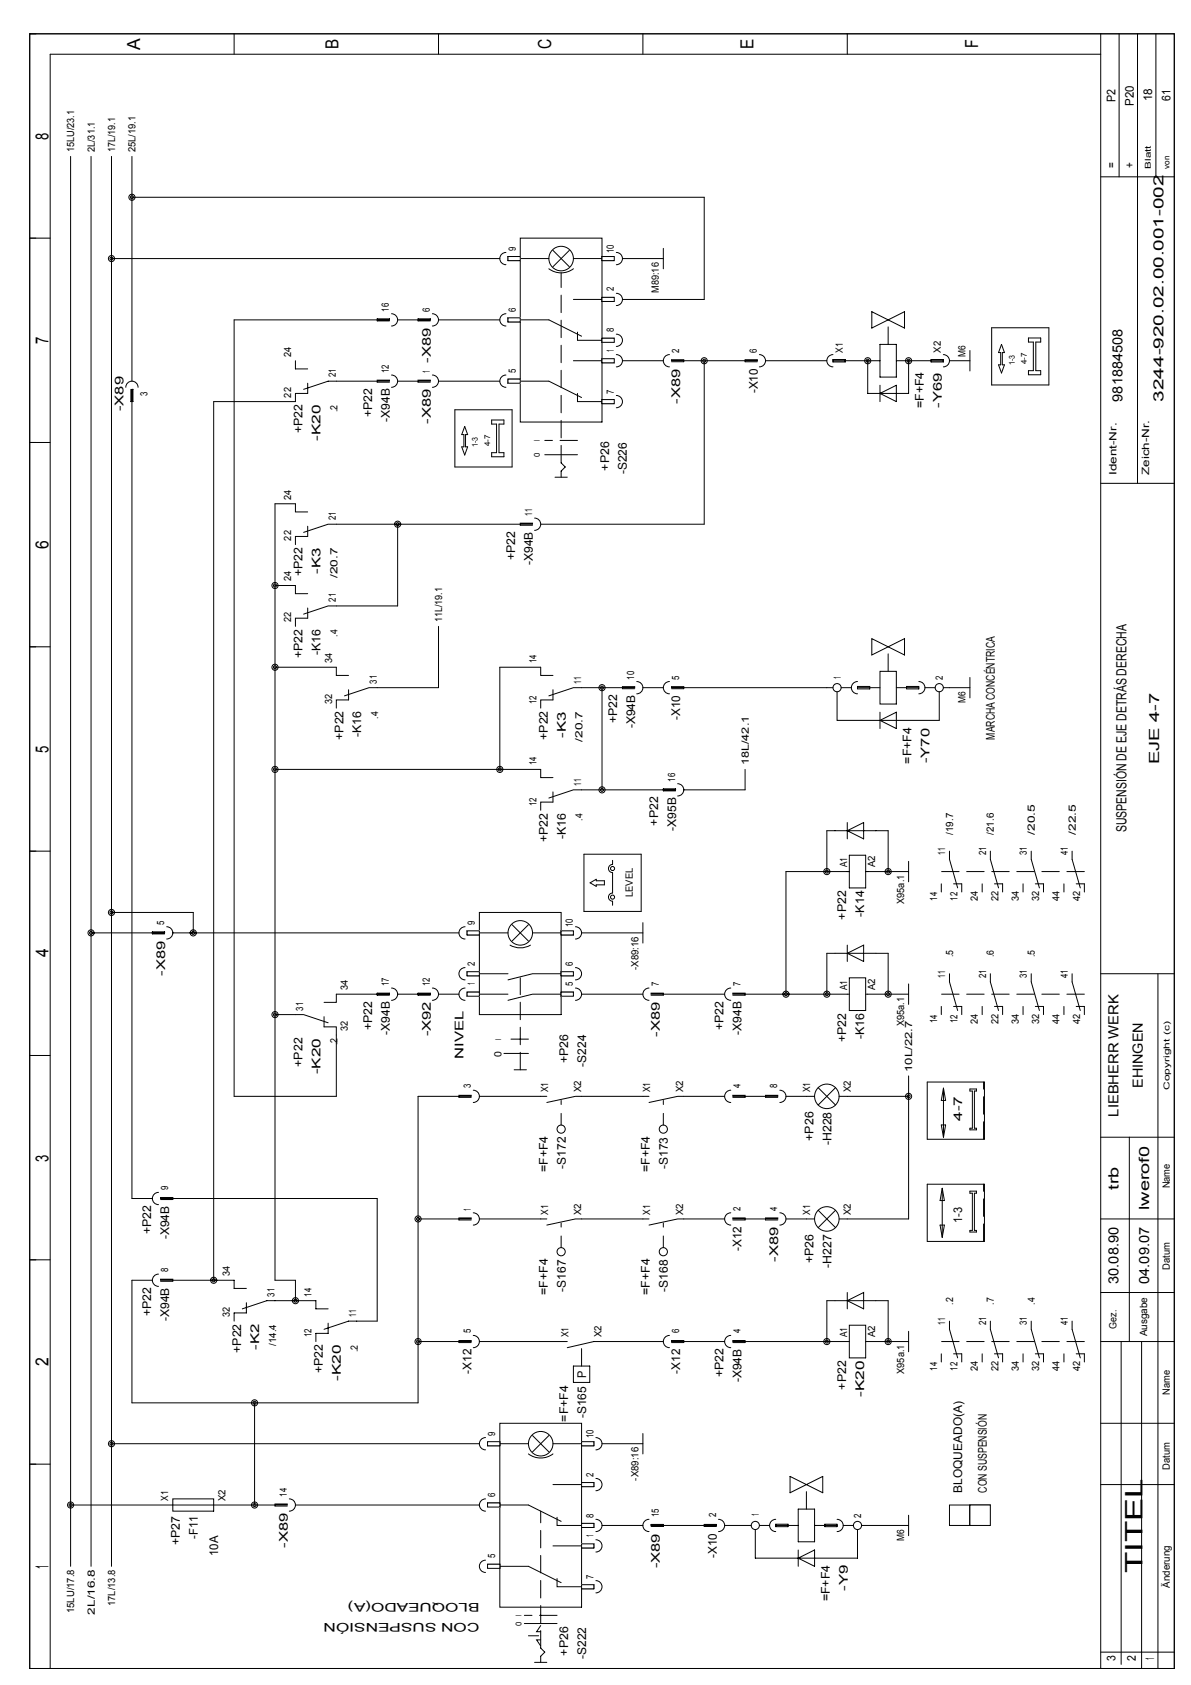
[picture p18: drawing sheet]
<svg xmlns="http://www.w3.org/2000/svg" width="210mm" height="297mm" viewBox="0 0 210 297" stroke-linecap="round" stroke-linejoin="round" font-family="sans-serif">
<defs><g id="words">
<text font-size="4.2" x="201.4" y="277.3" transform="rotate(-90 201.4 277.3)">TITEL</text>
<g font-size="3.2">
<text x="24.7" y="8.7" transform="rotate(-90 24.7 8.7)">A</text>
<text x="59.7" y="8.6" transform="rotate(-90 59.7 8.6)">B</text>
<text x="97.1" y="8.7" transform="rotate(-90 97.1 8.7)">C</text>
<text x="132.8" y="8.6" transform="rotate(-90 132.8 8.6)">E</text>
<text x="172.4" y="8.5" transform="rotate(-90 172.4 8.5)">F</text>
<text x="8.5" y="24.7" transform="rotate(-90 8.5 24.7)">8</text>
<text x="8.5" y="60.7" transform="rotate(-90 8.5 60.7)">7</text>
<text x="8.5" y="96.7" transform="rotate(-90 8.5 96.7)">6</text>
<text x="8.5" y="132.7" transform="rotate(-90 8.5 132.7)">5</text>
<text x="8.5" y="168.8" transform="rotate(-90 8.5 168.8)">4</text>
<text x="8.5" y="204.8" transform="rotate(-90 8.5 204.8)">3</text>
<text x="8.5" y="240.8" transform="rotate(-90 8.5 240.8)">2</text>
<text x="8.5" y="276.5" transform="rotate(-90 8.5 276.5)">1</text>
</g>
<g font-size="2.5">
<text x="197.8" y="70.8" transform="rotate(-90 197.8 70.8)">981884508</text>
<text x="205" y="70.8" transform="rotate(-90 205 70.8)">3244-920.02.00.001-002</text>
<text x="204.3" y="134.7" transform="rotate(-90 204.3 134.7)">EJE 4-7</text>
<text x="198.6" y="146.7" transform="rotate(-90 198.6 146.7)">SUSPENSIÓN DE EJE DETRÁS DERECHA</text>
<text x="201.4" y="191.8" transform="rotate(-90 201.4 191.8)">EHINGEN</text>
<text x="197.1" y="196.8" transform="rotate(-90 197.1 196.8)">LIEBHERR WERK</text>
<text x="197.1" y="209.7" transform="rotate(-90 197.1 209.7)">trb</text>
<text x="202.5" y="213.3" transform="rotate(-90 202.5 213.3)">lwerof0</text>
<text x="197.1" y="226.3" transform="rotate(-90 197.1 226.3)">30.08.90</text>
<text x="202.5" y="226.3" transform="rotate(-90 202.5 226.3)">04.09.07</text>
</g>
<g font-size="2.1">
<text x="196.6" y="18" transform="rotate(-90 196.6 18)">P2</text>
<text x="203.1" y="17.9" transform="rotate(-90 203.1 17.9)">18</text>
<text x="206.3" y="17.7" transform="rotate(-90 206.3 17.7)">61</text>
<text x="199.8" y="18.6" transform="rotate(-90 199.8 18.6)">P20</text>
<text x="196.6" y="29.6" transform="rotate(-90 196.6 29.6)">=</text>
<text x="199.8" y="29.6" transform="rotate(-90 199.8 29.6)">+</text>
<text x="75.9" y="63.9" transform="rotate(-90 75.9 63.9)">-X89</text>
<text x="119.9" y="71.1" transform="rotate(-90 119.9 71.1)">-X89</text>
<text x="133.6" y="69.3" transform="rotate(-90 133.6 69.3)">-X10</text>
<text x="162.8" y="71.9" transform="rotate(-90 162.8 71.9)">=F+F4</text>
<text x="166" y="71.9" transform="rotate(-90 166 71.9)">-Y69</text>
<text x="21.8" y="72.5" transform="rotate(-90 21.8 72.5)">-X89</text>
<text x="53.3" y="76.4" transform="rotate(-90 53.3 76.4)">+P22</text>
<text x="56.5" y="77.7" transform="rotate(-90 56.5 77.7)">-K20</text>
<text x="65.6" y="73.5" transform="rotate(-90 65.6 73.5)">+P22</text>
<text x="68.7" y="74.4" transform="rotate(-90 68.7 74.4)">-X94B</text>
<text x="75.9" y="74.7" transform="rotate(-90 75.9 74.7)">-X89</text>
<text x="107.3" y="82.9" transform="rotate(-90 107.3 82.9)">+P26</text>
<text x="110.5" y="83.6" transform="rotate(-90 110.5 83.6)">-S226</text>
<text x="53.3" y="101.6" transform="rotate(-90 53.3 101.6)">+P22</text>
<text x="56.5" y="101.2" transform="rotate(-90 56.5 101.2)">-K3</text>
<text x="90.8" y="98.7" transform="rotate(-90 90.8 98.7)">+P22</text>
<text x="93.9" y="99.6" transform="rotate(-90 93.9 99.6)">-X94B</text>
<text x="53.3" y="116" transform="rotate(-90 53.3 116)">+P22</text>
<text x="56.5" y="115.5" transform="rotate(-90 56.5 115.5)">-K16</text>
<text x="60.5" y="130.4" transform="rotate(-90 60.5 130.4)">+P22</text>
<text x="63.7" y="129.9" transform="rotate(-90 63.7 129.9)">-K16</text>
<text x="96.5" y="130.4" transform="rotate(-90 96.5 130.4)">+P22</text>
<text x="99.7" y="130" transform="rotate(-90 99.7 130)">-K3</text>
<text x="108.8" y="127.5" transform="rotate(-90 108.8 127.5)">+P22</text>
<text x="111.9" y="128.4" transform="rotate(-90 111.9 128.4)">-X94B</text>
<text x="119.9" y="127" transform="rotate(-90 119.9 127)">-X10</text>
<text x="175.3" y="130.4" transform="rotate(-90 175.3 130.4)">MARCHA CONCÉNTRICA</text>
<text x="160.7" y="134.6" transform="rotate(-90 160.7 134.6)">=F+F4</text>
<text x="163.8" y="134.5" transform="rotate(-90 163.8 134.5)">-Y70</text>
<text x="96.5" y="148.4" transform="rotate(-90 96.5 148.4)">+P22</text>
<text x="99.7" y="147.9" transform="rotate(-90 99.7 147.9)">-K16</text>
<text x="116" y="145.5" transform="rotate(-90 116 145.5)">+P22</text>
<text x="119.1" y="146.4" transform="rotate(-90 119.1 146.4)">-X95B</text>
<text x="152.3" y="161.6" transform="rotate(-90 152.3 161.6)">-K14</text>
<text x="149.1" y="162.1" transform="rotate(-90 149.1 162.1)">+P22</text>
<text x="29.1" y="172" transform="rotate(-90 29.1 172)">-X89</text>
<text x="65.6" y="181.6" transform="rotate(-90 65.6 181.6)">+P22</text>
<text x="68.7" y="182.4" transform="rotate(-90 68.7 182.4)">-X94B</text>
<text x="75.9" y="182.7" transform="rotate(-90 75.9 182.7)">-X92</text>
<text x="116.3" y="182.8" transform="rotate(-90 116.3 182.8)">-X89</text>
<text x="127.5" y="181.6" transform="rotate(-90 127.5 181.6)">+P22</text>
<text x="130.7" y="182.4" transform="rotate(-90 130.7 182.4)">-X94B</text>
<text x="149.1" y="183.7" transform="rotate(-90 149.1 183.7)">+P22</text>
<text x="152.3" y="183.2" transform="rotate(-90 152.3 183.2)">-K16</text>
<text x="53.3" y="188.1" transform="rotate(-90 53.3 188.1)">+P22</text>
<text x="56.5" y="189.4" transform="rotate(-90 56.5 189.4)">-K20</text>
<text x="81.7" y="186.7" transform="rotate(-90 81.7 186.7)">NIVEL</text>
<text x="100.1" y="187.4" transform="rotate(-90 100.1 187.4)">+P26</text>
<text x="103.3" y="188.1" transform="rotate(-90 103.3 188.1)">-S224</text>
<text x="169.6" y="197.6" transform="rotate(-90 169.6 197.6)">4-7</text>
<text x="143.4" y="201.1" transform="rotate(-90 143.4 201.1)">+P26</text>
<text x="146.5" y="201.9" transform="rotate(-90 146.5 201.9)">-H228</text>
<text x="96.5" y="206.7" transform="rotate(-90 96.5 206.7)">=F+F4</text>
<text x="99.7" y="206" transform="rotate(-90 99.7 206)">-S172</text>
<text x="114.6" y="206.7" transform="rotate(-90 114.6 206.7)">=F+F4</text>
<text x="117.7" y="206.1" transform="rotate(-90 117.7 206.1)">-S173</text>
<text x="169.6" y="215.6" transform="rotate(-90 169.6 215.6)">1-3</text>
<text x="26.7" y="217.6" transform="rotate(-90 26.7 217.6)">+P22</text>
<text x="29.8" y="218.5" transform="rotate(-90 29.8 218.5)">-X94B</text>
<text x="130.7" y="220.5" transform="rotate(-90 130.7 220.5)">-X12</text>
<text x="99.7" y="227.7" transform="rotate(-90 99.7 227.7)">-S167</text>
<text x="117.7" y="227.7" transform="rotate(-90 117.7 227.7)">-S168</text>
<text x="137.2" y="222.4" transform="rotate(-90 137.2 222.4)">-X89</text>
<text x="143.4" y="222.7" transform="rotate(-90 143.4 222.7)">+P26</text>
<text x="146.5" y="223.5" transform="rotate(-90 146.5 223.5)">-H227</text>
<text x="26.7" y="232" transform="rotate(-90 26.7 232)">+P22</text>
<text x="29.8" y="232.9" transform="rotate(-90 29.8 232.9)">-X94B</text>
<text x="96.5" y="228.3" transform="rotate(-90 96.5 228.3)">=F+F4</text>
<text x="114.6" y="228.3" transform="rotate(-90 114.6 228.3)">=F+F4</text>
<text x="42.5" y="238.5" transform="rotate(-90 42.5 238.5)">+P22</text>
<text x="45.7" y="238" transform="rotate(-90 45.7 238)">-K2</text>
<text x="56.9" y="242.1" transform="rotate(-90 56.9 242.1)">+P22</text>
<text x="60.1" y="243.4" transform="rotate(-90 60.1 243.4)">-K20</text>
<text x="83.1" y="242.1" transform="rotate(-90 83.1 242.1)">-X12</text>
<text x="103.3" y="242.9" transform="rotate(-90 103.3 242.9)">P</text>
<text x="119.9" y="242.1" transform="rotate(-90 119.9 242.1)">-X12</text>
<text x="127.5" y="242.8" transform="rotate(-90 127.5 242.8)">+P22</text>
<text x="130.7" y="243.7" transform="rotate(-90 130.7 243.7)">-X94B</text>
<text x="149.1" y="245" transform="rotate(-90 149.1 245)">+P22</text>
<text x="100.1" y="250.6" transform="rotate(-90 100.1 250.6)">=F+F4</text>
<text x="103.3" y="250" transform="rotate(-90 103.3 250)">-S165</text>
<text x="152.3" y="246.3" transform="rotate(-90 152.3 246.3)">-K20</text>
<text x="169.6" y="263.1" transform="rotate(-90 169.6 263.1)">BLOQUEADO(A)</text>
<text x="173.9" y="263.1" transform="rotate(-90 173.9 263.1)">CON SUSPENSIÓN</text>
<text x="31.7" y="272.4" transform="rotate(-90 31.7 272.4)">+P27</text>
<text x="34.9" y="271.3" transform="rotate(-90 34.9 271.3)">-F11</text>
<text x="38.5" y="274.3" transform="rotate(-90 38.5 274.3)">10A</text>
<text x="50.7" y="272.9" transform="rotate(-90 50.7 272.9)">-X89</text>
<text x="126.3" y="274.6" transform="rotate(-90 126.3 274.6)">-X10</text>
<text x="116.3" y="276.5" transform="rotate(-90 116.3 276.5)">-X89</text>
<text x="149.4" y="280.5" transform="rotate(-90 149.4 280.5)">-Y9</text>
<text x="84.5" y="286.1" transform="rotate(-180 84.5 286.1)">CON SUSPENSIÓN</text>
<text x="84.5" y="282.5" transform="rotate(-180 84.5 282.5)">BLOQUEADO(A)</text>
<text x="146.3" y="282.3" transform="rotate(-90 146.3 282.3)">=F+F4</text>
<text x="100.1" y="291.9" transform="rotate(-90 100.1 291.9)">+P26</text>
<text x="103.3" y="292.4" transform="rotate(-90 103.3 292.4)">-S222</text>
<text x="196.6" y="292.9" transform="rotate(-90 196.6 292.9)">3</text>
<text x="200.2" y="292.8" transform="rotate(-90 200.2 292.8)">2</text>
<text x="203.4" y="292.6" transform="rotate(-90 203.4 292.6)">1</text>
</g>
<g font-size="1.8">
<text x="13.1" y="26.9" transform="rotate(-90 13.1 26.9)">15LU/23.1</text>
<text x="16.7" y="26.9" transform="rotate(-90 16.7 26.9)">2L/31.1</text>
<text x="20.3" y="26.9" transform="rotate(-90 20.3 26.9)">17L/19.1</text>
<text x="23.9" y="26.9" transform="rotate(-90 23.9 26.9)">25L/19.1</text>
<text x="90.9" y="44.2" transform="rotate(-90 90.9 44.2)">9</text>
<text x="108.2" y="44.6" transform="rotate(-90 108.2 44.6)">10</text>
<text x="108.2" y="51.4" transform="rotate(-90 108.2 51.4)">2</text>
<text x="116.1" y="51.6" transform="rotate(-90 116.1 51.6)">M89:16</text>
<text x="68.6" y="54.9" transform="rotate(-90 68.6 54.9)">16</text>
<text x="75.8" y="54.9" transform="rotate(-90 75.8 54.9)">6</text>
<text x="90.9" y="55" transform="rotate(-90 90.9 55)">6</text>
<text x="108.2" y="58.6" transform="rotate(-90 108.2 58.6)">8</text>
<text x="51.3" y="62.9" transform="rotate(-90 51.3 62.9)">24</text>
<text x="68.6" y="65.8" transform="rotate(-90 68.6 65.8)">12</text>
<text x="75.8" y="65.8" transform="rotate(-90 75.8 65.8)">1</text>
<text x="90.9" y="65.8" transform="rotate(-90 90.9 65.8)">5</text>
<text x="108.2" y="62" transform="rotate(-90 108.2 62)">1</text>
<text x="119.7" y="62.2" transform="rotate(-90 119.7 62.2)">2</text>
<text x="133.4" y="62.2" transform="rotate(-90 133.4 62.2)">6</text>
<text x="148.5" y="62.2" transform="rotate(-90 148.5 62.2)">X1</text>
<text x="165.8" y="62.2" transform="rotate(-90 165.8 62.2)">X2</text>
<text x="170.1" y="62.9" transform="rotate(-90 170.1 62.9)">M6</text>
<text x="26" y="69.8" transform="rotate(-90 26 69.8)">3</text>
<text x="51.3" y="70.1" transform="rotate(-90 51.3 70.1)">22</text>
<text x="59.2" y="66.5" transform="rotate(-90 59.2 66.5)">21</text>
<text x="108.2" y="69.4" transform="rotate(-90 108.2 69.4)">7</text>
<text x="59.5" y="72.6" transform="rotate(-90 59.5 72.6)">.2</text>
<text x="196.8" y="83.8" transform="rotate(-90 196.8 83.8)">Ident-Nr.</text>
<text x="202.6" y="83.8" transform="rotate(-90 202.6 83.8)">Zeich-Nr.</text>
<text x="51.3" y="88.1" transform="rotate(-90 51.3 88.1)">24</text>
<text x="51.3" y="95.3" transform="rotate(-90 51.3 95.3)">22</text>
<text x="59.2" y="91.7" transform="rotate(-90 59.2 91.7)">21</text>
<text x="93.8" y="91" transform="rotate(-90 93.8 91)">11</text>
<text x="59.5" y="101.9" transform="rotate(-90 59.5 101.9)">/20.7</text>
<text x="51.3" y="102.5" transform="rotate(-90 51.3 102.5)">24</text>
<text x="59.2" y="106.1" transform="rotate(-90 59.2 106.1)">21</text>
<text x="51.3" y="109.7" transform="rotate(-90 51.3 109.7)">22</text>
<text x="59.5" y="112.3" transform="rotate(-90 59.5 112.3)">.4</text>
<text x="77.9" y="109.7" transform="rotate(-90 77.9 109.7)">11L/19.1</text>
<text x="58.5" y="116.9" transform="rotate(-90 58.5 116.9)">34</text>
<text x="94.5" y="116.9" transform="rotate(-90 94.5 116.9)">14</text>
<text x="111.8" y="119.8" transform="rotate(-90 111.8 119.8)">10</text>
<text x="119.7" y="119.8" transform="rotate(-90 119.7 119.8)">5</text>
<text x="148.2" y="119.6" transform="rotate(-90 148.2 119.6)">1</text>
<text x="166.2" y="119.8" transform="rotate(-90 166.2 119.8)">2</text>
<text x="58.5" y="124.1" transform="rotate(-90 58.5 124.1)">32</text>
<text x="66.4" y="120.5" transform="rotate(-90 66.4 120.5)">31</text>
<text x="94.5" y="124.1" transform="rotate(-90 94.5 124.1)">12</text>
<text x="102.4" y="120.5" transform="rotate(-90 102.4 120.5)">11</text>
<text x="170.1" y="123.9" transform="rotate(-90 170.1 123.9)">M6</text>
<text x="66.7" y="126.7" transform="rotate(-90 66.7 126.7)">.4</text>
<text x="102.7" y="130.8" transform="rotate(-90 102.7 130.8)">/20.7</text>
<text x="94.5" y="134.9" transform="rotate(-90 94.5 134.9)">14</text>
<text x="119" y="137.8" transform="rotate(-90 119 137.8)">16</text>
<text x="132" y="134.9" transform="rotate(-90 132 134.9)">18L/42.1</text>
<text x="94.5" y="142.1" transform="rotate(-90 94.5 142.1)">12</text>
<text x="102.4" y="138.5" transform="rotate(-90 102.4 138.5)">11</text>
<text x="102.7" y="144.7" transform="rotate(-90 102.7 144.7)">.4</text>
<text x="168" y="147.2" transform="rotate(-90 168 147.2)">/19.7</text>
<text x="175.2" y="147.2" transform="rotate(-90 175.2 147.2)">/21.6</text>
<text x="182.4" y="147.2" transform="rotate(-90 182.4 147.2)">/20.5</text>
<text x="189.6" y="147.2" transform="rotate(-90 189.6 147.2)">/22.5</text>
<text x="149.3" y="152.9" transform="rotate(-90 149.3 152.9)">A1</text>
<text x="154.2" y="152.9" transform="rotate(-90 154.2 152.9)">A2</text>
<text x="166.6" y="150.7" transform="rotate(-90 166.6 150.7)">11</text>
<text x="173.8" y="150.8" transform="rotate(-90 173.8 150.8)">21</text>
<text x="181" y="150.8" transform="rotate(-90 181 150.8)">31</text>
<text x="188.2" y="150.8" transform="rotate(-90 188.2 150.8)">41</text>
<text x="111.5" y="158.1" transform="rotate(-90 111.5 158.1)">LEVEL</text>
<text x="159.3" y="159.3" transform="rotate(-90 159.3 159.3)">X95a.1</text>
<text x="165.1" y="158.8" transform="rotate(-90 165.1 158.8)">14</text>
<text x="168.7" y="158.8" transform="rotate(-90 168.7 158.8)">12</text>
<text x="172.3" y="158.8" transform="rotate(-90 172.3 158.8)">24</text>
<text x="175.9" y="158.8" transform="rotate(-90 175.9 158.8)">22</text>
<text x="179.5" y="158.8" transform="rotate(-90 179.5 158.8)">34</text>
<text x="183.2" y="158.8" transform="rotate(-90 183.2 158.8)">32</text>
<text x="186.8" y="158.8" transform="rotate(-90 186.8 158.8)">44</text>
<text x="190.4" y="158.8" transform="rotate(-90 190.4 158.8)">42</text>
<text x="28.9" y="163" transform="rotate(-90 28.9 163)">5</text>
<text x="83.7" y="163.1" transform="rotate(-90 83.7 163.1)">9</text>
<text x="101" y="163.5" transform="rotate(-90 101 163.5)">10</text>
<text x="68.6" y="173.8" transform="rotate(-90 68.6 173.8)">17</text>
<text x="75.8" y="173.8" transform="rotate(-90 75.8 173.8)">12</text>
<text x="83.7" y="173.7" transform="rotate(-90 83.7 173.7)">1</text>
<text x="83.7" y="170.3" transform="rotate(-90 83.7 170.3)">2</text>
<text x="101" y="173.9" transform="rotate(-90 101 173.9)">5</text>
<text x="101" y="170.3" transform="rotate(-90 101 170.3)">6</text>
<text x="112.5" y="170.9" transform="rotate(-90 112.5 170.9)">-X89:16</text>
<text x="116.1" y="173.8" transform="rotate(-90 116.1 173.8)">7</text>
<text x="130.5" y="173.8" transform="rotate(-90 130.5 173.8)">7</text>
<text x="166.6" y="172.3" transform="rotate(-90 166.6 172.3)">11</text>
<text x="168" y="168.8" transform="rotate(-90 168 168.8)">.5</text>
<text x="173.8" y="172.4" transform="rotate(-90 173.8 172.4)">21</text>
<text x="175.2" y="168.8" transform="rotate(-90 175.2 168.8)">.6</text>
<text x="181" y="172.4" transform="rotate(-90 181 172.4)">31</text>
<text x="182.4" y="168.8" transform="rotate(-90 182.4 168.8)">.5</text>
<text x="188.2" y="172.4" transform="rotate(-90 188.2 172.4)">41</text>
<text x="53.4" y="178.1" transform="rotate(-90 53.4 178.1)">31</text>
<text x="61.3" y="174.5" transform="rotate(-90 61.3 174.5)">34</text>
<text x="149.3" y="174.5" transform="rotate(-90 149.3 174.5)">A1</text>
<text x="154.2" y="174.5" transform="rotate(-90 154.2 174.5)">A2</text>
<text x="59.5" y="184.3" transform="rotate(-90 59.5 184.3)">.2</text>
<text x="61.3" y="181.7" transform="rotate(-90 61.3 181.7)">32</text>
<text x="159.3" y="181" transform="rotate(-90 159.3 181)">X95a.1</text>
<text x="165.1" y="180.4" transform="rotate(-90 165.1 180.4)">14</text>
<text x="168.7" y="180.4" transform="rotate(-90 168.7 180.4)">12</text>
<text x="172.3" y="180.5" transform="rotate(-90 172.3 180.5)">24</text>
<text x="175.9" y="180.5" transform="rotate(-90 175.9 180.5)">22</text>
<text x="179.5" y="180.5" transform="rotate(-90 179.5 180.5)">34</text>
<text x="183.2" y="180.5" transform="rotate(-90 183.2 180.5)">32</text>
<text x="186.8" y="180.5" transform="rotate(-90 186.8 180.5)">44</text>
<text x="190.4" y="180.5" transform="rotate(-90 190.4 180.5)">42</text>
<text x="83" y="191.8" transform="rotate(-90 83 191.8)">3</text>
<text x="88.4" y="186.3" transform="rotate(-90 88.4 186.3)">0</text>
<text x="130.5" y="191.8" transform="rotate(-90 130.5 191.8)">4</text>
<text x="137" y="191.8" transform="rotate(-90 137 191.8)">8</text>
<text x="160.8" y="188.9" transform="rotate(-90 160.8 188.9)">10L/22.7</text>
<text x="96.6" y="192.5" transform="rotate(-90 96.6 192.5)">X1</text>
<text x="102.4" y="192.5" transform="rotate(-90 102.4 192.5)">X2</text>
<text x="114.6" y="192.5" transform="rotate(-90 114.6 192.5)">X1</text>
<text x="120.4" y="192.5" transform="rotate(-90 120.4 192.5)">X2</text>
<text x="142.8" y="192.5" transform="rotate(-90 142.8 192.5)">X1</text>
<text x="150" y="192.5" transform="rotate(-90 150 192.5)">X2</text>
<text x="29.7" y="209.8" transform="rotate(-90 29.7 209.8)">9</text>
<text x="206.2" y="209.5" transform="rotate(-90 206.2 209.5)">Name</text>
<text x="83" y="213.4" transform="rotate(-90 83 213.4)">1</text>
<text x="96.6" y="214.2" transform="rotate(-90 96.6 214.2)">X1</text>
<text x="102.4" y="214.2" transform="rotate(-90 102.4 214.2)">X2</text>
<text x="114.6" y="214.2" transform="rotate(-90 114.6 214.2)">X1</text>
<text x="120.4" y="214.2" transform="rotate(-90 120.4 214.2)">X2</text>
<text x="130.5" y="213.4" transform="rotate(-90 130.5 213.4)">2</text>
<text x="137" y="213.4" transform="rotate(-90 137 213.4)">4</text>
<text x="142.8" y="214.2" transform="rotate(-90 142.8 214.2)">X1</text>
<text x="150" y="214.2" transform="rotate(-90 150 214.2)">X2</text>
<text x="29.7" y="224.2" transform="rotate(-90 29.7 224.2)">8</text>
<text x="40.5" y="225" transform="rotate(-90 40.5 225)">34</text>
<text x="206.2" y="223.8" transform="rotate(-90 206.2 223.8)">Datum</text>
<text x="40.5" y="232.2" transform="rotate(-90 40.5 232.2)">32</text>
<text x="48.4" y="228.6" transform="rotate(-90 48.4 228.6)">31</text>
<text x="54.9" y="228.6" transform="rotate(-90 54.9 228.6)">14</text>
<text x="62.8" y="232.2" transform="rotate(-90 62.8 232.2)">11</text>
<text x="166.6" y="233.6" transform="rotate(-90 166.6 233.6)">11</text>
<text x="168" y="230" transform="rotate(-90 168 230)">.2</text>
<text x="173.8" y="233.7" transform="rotate(-90 173.8 233.7)">21</text>
<text x="175.2" y="230" transform="rotate(-90 175.2 230)">.7</text>
<text x="181" y="233.7" transform="rotate(-90 181 233.7)">31</text>
<text x="182.4" y="230" transform="rotate(-90 182.4 230)">.4</text>
<text x="188.2" y="233.7" transform="rotate(-90 188.2 233.7)">41</text>
<text x="48.7" y="237.3" transform="rotate(-90 48.7 237.3)">/14.4</text>
<text x="54.9" y="235.8" transform="rotate(-90 54.9 235.8)">12</text>
<text x="63.1" y="238.3" transform="rotate(-90 63.1 238.3)">.2</text>
<text x="83" y="235.1" transform="rotate(-90 83 235.1)">5</text>
<text x="100.2" y="235.8" transform="rotate(-90 100.2 235.8)">X1</text>
<text x="106" y="235.8" transform="rotate(-90 106 235.8)">X2</text>
<text x="119.7" y="235.1" transform="rotate(-90 119.7 235.1)">6</text>
<text x="130.5" y="235.1" transform="rotate(-90 130.5 235.1)">4</text>
<text x="149.3" y="235.8" transform="rotate(-90 149.3 235.8)">A1</text>
<text x="154.2" y="235.8" transform="rotate(-90 154.2 235.8)">A2</text>
<text x="196.8" y="234.2" transform="rotate(-90 196.8 234.2)">Gez.</text>
<text x="202.2" y="235.6" transform="rotate(-90 202.2 235.6)">Ausgabe</text>
<text x="159.3" y="242.2" transform="rotate(-90 159.3 242.2)">X95a.1</text>
<text x="165.1" y="241.6" transform="rotate(-90 165.1 241.6)">14</text>
<text x="168.7" y="241.6" transform="rotate(-90 168.7 241.6)">12</text>
<text x="172.3" y="241.7" transform="rotate(-90 172.3 241.7)">24</text>
<text x="175.9" y="241.7" transform="rotate(-90 175.9 241.7)">22</text>
<text x="179.5" y="241.7" transform="rotate(-90 179.5 241.7)">34</text>
<text x="183.2" y="241.7" transform="rotate(-90 183.2 241.7)">32</text>
<text x="186.8" y="241.7" transform="rotate(-90 186.8 241.7)">44</text>
<text x="190.4" y="241.7" transform="rotate(-90 190.4 241.7)">42</text>
<text x="206.2" y="245.9" transform="rotate(-90 206.2 245.9)">Name</text>
<text x="87.3" y="253.1" transform="rotate(-90 87.3 253.1)">9</text>
<text x="104.6" y="253.5" transform="rotate(-90 104.6 253.5)">10</text>
<text x="50.5" y="263.9" transform="rotate(-90 50.5 263.9)">14</text>
<text x="87.3" y="263.9" transform="rotate(-90 87.3 263.9)">6</text>
<text x="104.6" y="260.3" transform="rotate(-90 104.6 260.3)">2</text>
<text x="112.5" y="261" transform="rotate(-90 112.5 261)">-X89:16</text>
<text x="206.2" y="259.1" transform="rotate(-90 206.2 259.1)">Datum</text>
<text x="29.7" y="264.6" transform="rotate(-90 29.7 264.6)">X1</text>
<text x="39.7" y="264.6" transform="rotate(-90 39.7 264.6)">X2</text>
<text x="104.6" y="267.5" transform="rotate(-90 104.6 267.5)">8</text>
<text x="116.1" y="267.5" transform="rotate(-90 116.1 267.5)">15</text>
<text x="126.2" y="267.5" transform="rotate(-90 126.2 267.5)">2</text>
<text x="133.8" y="267.3" transform="rotate(-90 133.8 267.3)">1</text>
<text x="151.8" y="267.5" transform="rotate(-90 151.8 267.5)">2</text>
<text x="87.3" y="274.7" transform="rotate(-90 87.3 274.7)">5</text>
<text x="104.6" y="270.9" transform="rotate(-90 104.6 270.9)">1</text>
<text x="159.3" y="271.6" transform="rotate(-90 159.3 271.6)">M6</text>
<text x="104.6" y="278.3" transform="rotate(-90 104.6 278.3)">7</text>
<text x="206.2" y="279.9" transform="rotate(-90 206.2 279.9)">Änderung</text>
<text x="13.1" y="284.4" transform="rotate(-90 13.1 284.4)">15LU/17.8</text>
<text x="16.7" y="284.6" transform="rotate(-90 16.7 284.6)">2L/16.8</text>
<text x="20.3" y="283.1" transform="rotate(-90 20.3 283.1)">17L/13.8</text>
</g>
<g font-size="1.4">
<text x="202.9" y="29.7" transform="rotate(-90 202.9 29.7)">Blatt</text>
<text x="206.1" y="29.7" transform="rotate(-90 206.1 29.7)">von</text>
<text x="178.8" y="64.3" transform="rotate(-90 178.8 64.3)">1-3</text>
<text x="181" y="64.2" transform="rotate(-90 181 64.2)">4-7</text>
<text x="95.1" y="77.7" transform="rotate(-90 95.1 77.7)">I</text>
<text x="84.2" y="78.8" transform="rotate(-90 84.2 78.8)">1-3</text>
<text x="86.4" y="78.7" transform="rotate(-90 86.4 78.7)">4-7</text>
<text x="95.1" y="80.5" transform="rotate(-90 95.1 80.5)">0</text>
<text x="88.3" y="183.3" transform="rotate(-90 88.3 183.3)">I</text>
<text x="206.1" y="192.1" transform="rotate(-90 206.1 192.1)">Copyright (c)</text>
<text x="91.9" y="286.6" transform="rotate(-90 91.9 286.6)">0 I</text>
</g>
</g></defs>
<g fill="none" stroke="#000" stroke-width=".18">
<path d="M27.9 224.6a1.08 1.08 0 0 0-1 1.1 1.08 1.08 0 0 0 1 1.1M30.5 225.7h-2.2v-.2h2.2v.4h-2.2M85.6 253.4a1.08 1.08 0 0 0-1.1 1.1 1.08 1.08 0 0 0 1.1 1.1M88.1 254.5h5M88.1 250.9h14.4v32.4h-14.4zM93.1 256.3a3.6 3.6 0 0 0 4.4 0M93.9 253.1l2.8 2.8M96.7 253.1l-2.8 2.8M97.5 254.5h5M105 253.4a1.08 1.08 0 0 1 1.1 1.1 1.08 1.08 0 0 1-1.1 1.1M30.5 264.2h7.2v2.2h-7.2zM30.5 265.3h7.2"/>
<path d="M48.5 265.3h2.1v-.2h-2.1v.4h2.1M51 264.2a1.08 1.08 0 0 1 1.1 1.1 1.08 1.08 0 0 1-1.1 1.1M85.6 275a1.08 1.08 0 0 0-1.1 1.1 1.08 1.08 0 0 0 1.1 1.1M85.6 264.2a1.08 1.08 0 0 0-1.1 1.1 1.08 1.08 0 0 0 1.1 1.1M85.9 275.8h2.2v.7h-2.2zM88.1 265.3h5l5.8 2.9M88.1 276.1h5l5.8 2.9M97.5 272.5h5M97.5 261.7h5M98.2 278.3v1.4h4.3M98.2 267.5v1.4h4.3M105 278.6a1.08 1.08 0 0 1 1.1 1.1 1.08 1.08 0 0 1-1.1 1.1"/>
<path d="M105 267.8a1.08 1.08 0 0 1 1.1 1.1 1.08 1.08 0 0 1-1.1 1.1M105 260.6a1.08 1.08 0 0 1 1.1 1.1 1.08 1.08 0 0 1-1.1 1.1M105 271.4a1.08 1.08 0 0 1 1.1 1.1 1.08 1.08 0 0 1-1.1 1.1M92.4 286.2h5.8M93.1 288.4h1.8M94.2 293h2.2M95.3 289.1h-.7l.7 1.1M95.3 286.6l-.7 1h.7"/>
<circle cx="95.3" cy="254.5" r="2.16"/>
</g>
<path d="M95.3 293v-1M95.3 292l.7-.8M95.3 290.5v-24.1M96 291.2l-.7-.7M98.2 284.8h-5.8" fill="none" stroke="#000" stroke-width=".18" stroke-dasharray="3.1 1.3"/>
<path d="M85.9 275.8h2.2v.7h-2.2z" fill="#fff"/>
<path d="M85.9 275.8h2.2v.7h-2.2zM102.5 268.6h2.2v.7h-2.2z" fill="none" stroke="#000" stroke-width=".18"/>
<path d="M102.5 268.6h2.2v.7h-2.2z" fill="#fff"/>
<path d="M102.5 268.6h2.2v.7h-2.2zM102.5 279.4h2.2v.7h-2.2z" fill="none" stroke="#000" stroke-width=".18"/>
<path d="M102.5 279.4h2.2v.7h-2.2z" fill="#fff"/>
<path d="M102.5 279.4h2.2v.7h-2.2zM102.5 261.3h2.2v.8h-2.2z" fill="none" stroke="#000" stroke-width=".18"/>
<path d="M102.5 261.3h2.2v.8h-2.2z" fill="#fff"/>
<path d="M85.9 265h2.2v.7h-2.2zM102.5 261.3h2.2v.8h-2.2z" fill="none" stroke="#000" stroke-width=".18"/>
<path d="M85.9 265h2.2v.7h-2.2z" fill="#fff"/>
<path d="M85.9 254.1h2.2v.8h-2.2zM85.9 265h2.2v.7h-2.2z" fill="none" stroke="#000" stroke-width=".18"/>
<path d="M85.9 254.1h2.2v.8h-2.2z" fill="#fff"/>
<path d="M85.9 254.1h2.2v.8h-2.2zM102.5 254.1h2.2v.8h-2.2z" fill="none" stroke="#000" stroke-width=".18"/>
<path d="M102.5 254.1h2.2v.8h-2.2z" fill="#fff"/>
<path d="M102.5 254.1h2.2v.8h-2.2zM102.5 272.2h2.2v.7h-2.2z" fill="none" stroke="#000" stroke-width=".18"/>
<path d="M102.5 272.2h2.2v.7h-2.2z" fill="#fff"/>
<g fill="none" stroke="#000" stroke-width=".18">
<path d="M102.5 272.2h2.2v.7h-2.2zM114.4 267.8a1.08 1.08 0 0 0-1.1 1.1 1.08 1.08 0 0 0 1.1 1.1M116.9 268.9h-2.2v-.2h2.2v.4h-2.2M124.1 268.9h2.2v-.2h-2.2v.4h2.2M126.6 267.8a1.08 1.08 0 0 1 1.1 1.1 1.08 1.08 0 0 1-1.1 1.1M131.3 268.9h1.1M133.1 269.6v5.1h18v-5.1M133.8 268.9h1.8M136.7 267.8a1.08 1.08 0 0 0-1.1 1.1 1.08 1.08 0 0 0 1.1 1.1M136.7 268.9h4M136.7 268.7h2.2v.4h-2.2zM139.2 260.3v2.8l5.8-2.8v2.8z"/>
<path d="M140.7 266h2.9v5.8h-2.9zM140.7 273.2v2.9M140.7 274.7l2.9-1.5v2.9zM143.6 268.9h3.9M145.4 268.7h2.1v.4h-2.1zM147.5 267.8a1.08 1.08 0 0 1 1.1 1.1 1.08 1.08 0 0 1-1.1 1.1M148.6 268.9h1.8M151.8 268.9h1.1M160.1 267.1v3.6M167.3 265.3h3.6v3.6h-3.6zM170.9 265.3h3.6v3.6h-3.6z"/>
<circle cx="133.1" cy="268.9" r=".72"/>
<circle cx="151.1" cy="268.9" r=".72"/>
</g>
<path d="M142.1 266v-4.3" fill="none" stroke="#000" stroke-width=".18" stroke-dasharray="3.1 1.3"/>
<path d="M170.9 265.3h3.6v3.6h-3.6z" fill="#fff"/>
<g fill="none" stroke="#000" stroke-width=".18">
<path d="M89.2 55.3a1.08 1.08 0 0 0-1.1 1.1 1.08 1.08 0 0 0 1.1 1.1M89.2 44.5a1.08 1.08 0 0 0-1.1 1.1 1.08 1.08 0 0 0 1.1 1.1M91.7 56.4h5l5.8 2.9M91.7 45.6h5M91.7 42h14.4v32.4h-14.4zM96.7 47.4a3.6 3.6 0 0 0 4.4 0M97.5 44.1l2.8 2.9M100.3 44.1l-2.8 2.9M101.1 52.8h5M101.1 45.6h5M101.8 58.5v1.5h4.3M108.6 58.9a1.08 1.08 0 0 1 1.1 1.1 1.08 1.08 0 0 1-1.1 1.1"/>
<path d="M108.6 51.7a1.08 1.08 0 0 1 1.1 1.1 1.08 1.08 0 0 1-1.1 1.1M108.6 44.5a1.08 1.08 0 0 1 1.1 1.1 1.08 1.08 0 0 1-1.1 1.1M66.5 67.2h2.1v-.2h-2.1v.4h2.1M69 66.1a1.08 1.08 0 0 1 1.1 1.1 1.08 1.08 0 0 1-1.1 1.1M73.7 67.2h2.1v-.2h-2.1v.4h2.1M76.2 66.1a1.08 1.08 0 0 1 1.1 1.1 1.08 1.08 0 0 1-1.1 1.1M89.2 66.1a1.08 1.08 0 0 0-1.1 1.1 1.08 1.08 0 0 0 1.1 1.1M89.5 66.8h2.2v.8h-2.2zM91.7 67.2h5l5.8 2.9M101.1 63.6h5M101.8 69.4v1.4h4.3M108.6 69.7a1.08 1.08 0 0 1 1.1 1.1 1.08 1.08 0 0 1-1.1 1.1"/>
<path d="M108.6 62.5a1.08 1.08 0 0 1 1.1 1.1 1.08 1.08 0 0 1-1.1 1.1M118 62.5a1.08 1.08 0 0 0-1.1 1.1 1.08 1.08 0 0 0 1.1 1.1M120.5 63.6h-2.2v-.2h2.2v.4h-2.2M131.3 63.6h2.2v-.2h-2.2v.4h2.2M133.8 62.5a1.08 1.08 0 0 1 1.1 1.1 1.08 1.08 0 0 1-1.1 1.1M52.1 88.8v1.4h2.1M54.2 92.8v1.8h-2.1v1.4M59.3 92.4h-1.5l-4.3 1.4M96 80.2h5.8M97.8 84.1h2.2M52.1 103.2v1.5h2.1M54.2 107.2v1.8h-2.1v1.4"/>
<path d="M59.3 106.8h-1.5l-4.3 1.5M113.3 162.6v3.7M114.4 174.2a1.08 1.08 0 0 0-1.1 1.1 1.08 1.08 0 0 0 1.1 1M116.9 175.3h-2.2v-.2h2.2v.3h-2.2M128.8 174.2a1.08 1.08 0 0 0-1.1 1.1 1.08 1.08 0 0 0 1.1 1M131.3 175.3h-2.1v-.2h2.1v.3h-2.1M147.2 168.1h7.2M149.3 166.6v2.9M149.3 168.1l2.9-1.5v2.9zM149.3 175.3h.4M149.7 172.4h2.9v5.7h-2.9zM152.6 175.3h.3"/>
<path d="M160.1 173.5v3.6M80.9 193.3h2.1v-.2h-2.1v.3h2.1M83.4 192.2a1.08 1.08 0 0 1 1.1 1.1 1.08 1.08 0 0 1-1.1 1M95.3 193.3h1.1M102.5 193.3h-1.1l-5 1M113.3 193.3h1.1M120.5 193.3h-1.1l-5 1M128.8 192.2a1.08 1.08 0 0 0-1.1 1.1 1.08 1.08 0 0 0 1.1 1M131.3 193.3h-2.1v-.2h2.1v.3h-2.1M134.9 193.3h2.2v-.2h-2.2v.3h2.2M137.4 192.2a1.08 1.08 0 0 1 1.1 1.1 1.08 1.08 0 0 1-1.1 1M142.1 193.3h1.5"/>
<path d="M144.2 191.7l3.1 3.1M147.3 191.7l-3.1 3.1M147.9 193.3h1.4M80.9 214.9h2.1v-.2h-2.1v.4h2.1M83.4 213.8a1.08 1.08 0 0 1 1.1 1.1 1.08 1.08 0 0 1-1.1 1.1M95.3 214.9h1.1M102.5 214.9h-1.1l-5 1.1M113.3 214.9h1.1M120.5 214.9h-1.1l-5 1.1M128.8 213.8a1.08 1.08 0 0 0-1.1 1.1 1.08 1.08 0 0 0 1.1 1.1M131.3 214.9h-2.1v-.2h2.1v.4h-2.1M134.9 214.9h2.2v-.2h-2.2v.4h2.2"/>
<path d="M137.4 213.8a1.08 1.08 0 0 1 1.1 1.1 1.08 1.08 0 0 1-1.1 1.1M142.1 214.9h1.5M144.2 213.4l3.1 3M147.3 213.4l-3.1 3M147.9 214.9h1.4M80.9 236.5h2.1v-.2h-2.1v.4h2.1M83.4 235.4a1.08 1.08 0 0 1 1.1 1.1 1.08 1.08 0 0 1-1.1 1.1M98.9 236.5h1.1M106.1 236.5h-1.4l-4.7 1.1M118 235.4a1.08 1.08 0 0 0-1.1 1.1 1.08 1.08 0 0 0 1.1 1.1M120.5 236.5h-2.2v-.2h2.2v.4h-2.2M128.8 235.4a1.08 1.08 0 0 0-1.1 1.1 1.08 1.08 0 0 0 1.1 1.1"/>
<path d="M131.3 236.5h-2.1v-.2h2.1v.4h-2.1M147.2 229.3h7.2M149.3 227.8v2.9M149.3 229.3l2.9-1.5v2.9zM149.3 236.5h.4M149.7 233.6h2.9v5.8h-2.9zM152.6 236.5h.3M160.1 234.7v3.6M101.1 240.8h2.8v2.9h-2.8zM113.3 252.7v3.6M170.9 265.3h3.6v3.6h-3.6z"/>
<circle cx="98.9" cy="45.6" r="2.16"/>
<circle cx="145.7" cy="175.3" r=".27"/>
<circle cx="145.7" cy="175.3" r=".54"/>
<circle cx="156.5" cy="175.3" r=".27"/>
<circle cx="156.5" cy="175.3" r=".54"/>
<circle cx="98.9" cy="199" r=".72"/>
<circle cx="116.9" cy="199" r=".72"/>
<circle cx="145.7" cy="193.3" r="2.16"/>
<circle cx="160.1" cy="193.3" r=".54"/>
<circle cx="160.1" cy="193.3" r=".27"/>
<circle cx="73.7" cy="214.9" r=".54"/>
<circle cx="73.7" cy="214.9" r=".27"/>
<circle cx="145.7" cy="214.9" r="2.16"/>
<circle cx="73.7" cy="236.5" r=".27"/>
<circle cx="73.7" cy="236.5" r=".54"/>
<circle cx="98.9" cy="220.7" r=".72"/>
<circle cx="116.9" cy="220.7" r=".72"/>
<circle cx="145.7" cy="236.5" r=".27"/>
<circle cx="145.7" cy="236.5" r=".54"/>
<circle cx="156.5" cy="236.5" r=".27"/>
<circle cx="156.5" cy="236.5" r=".54"/>
<circle cx="19.6" cy="254.5" r=".27"/>
<circle cx="19.6" cy="254.5" r=".54"/>
<circle cx="44.9" cy="247.3" r=".27"/>
<circle cx="44.9" cy="247.3" r=".54"/>
<circle cx="12.4" cy="265.3" r=".27"/>
<circle cx="12.4" cy="265.3" r=".54"/>
<circle cx="44.9" cy="265.3" r=".27"/>
<circle cx="44.9" cy="265.3" r=".54"/>
</g>
<path d="M101.8 77.6h-5.8M98.9 84.1v-1.1M98.9 83l.7-.7M98.9 81.6v-33.5M99.6 82.3l-.7-.7M102.5 240.8v-3.6" fill="none" stroke="#000" stroke-width=".18" stroke-dasharray="3.1 1.3"/>
<path d="M98.9 198.3v-3.6M98.9 194.7v-.7M116.9 198.3v-3.6M116.9 194.7v-.7M98.9 219.9v-3.6M98.9 216.3v-.7M116.9 219.9v-3.6M116.9 216.3v-.7" fill="none" stroke="#000" stroke-width=".18" stroke-dasharray="2.1 2.1 .3 2.1"/>
<path d="M89.5 66.8h2.2v.8h-2.2z" fill="#fff"/>
<path d="M106.1 59.6h2.2v.8h-2.2zM89.5 66.8h2.2v.8h-2.2z" fill="none" stroke="#000" stroke-width=".18"/>
<path d="M106.1 59.6h2.2v.8h-2.2z" fill="#fff"/>
<path d="M106.1 59.6h2.2v.8h-2.2zM106.1 70.4h2.2v.8h-2.2z" fill="none" stroke="#000" stroke-width=".18"/>
<path d="M106.1 70.4h2.2v.8h-2.2z" fill="#fff"/>
<path d="M106.1 52.4h2.2v.7h-2.2zM106.1 70.4h2.2v.8h-2.2z" fill="none" stroke="#000" stroke-width=".18"/>
<path d="M106.1 52.4h2.2v.7h-2.2z" fill="#fff"/>
<path d="M89.5 56h2.2v.7h-2.2zM106.1 52.4h2.2v.7h-2.2z" fill="none" stroke="#000" stroke-width=".18"/>
<path d="M89.5 56h2.2v.7h-2.2z" fill="#fff"/>
<path d="M89.5 56h2.2v.7h-2.2zM89.5 45.2h2.2v.7h-2.2z" fill="none" stroke="#000" stroke-width=".18"/>
<path d="M89.5 45.2h2.2v.7h-2.2z" fill="#fff"/>
<path d="M89.5 45.2h2.2v.7h-2.2zM106.1 45.2h2.2v.7h-2.2z" fill="none" stroke="#000" stroke-width=".18"/>
<path d="M106.1 45.2h2.2v.7h-2.2z" fill="#fff"/>
<path d="M106.1 45.2h2.2v.7h-2.2zM106.1 63.2h2.2v.8h-2.2z" fill="none" stroke="#000" stroke-width=".18"/>
<path d="M106.1 63.2h2.2v.8h-2.2z" fill="#fff"/>
<g fill="none" stroke="#000" stroke-width=".18">
<path d="M66.5 56.4h2.1v-.2h-2.1v.4h2.1M69 55.3a1.08 1.08 0 0 1 1.1 1.1 1.08 1.08 0 0 1-1.1 1.1M73.7 56.4h2.1v-.2h-2.1v.4h2.1M76.2 55.3a1.08 1.08 0 0 1 1.1 1.1 1.08 1.08 0 0 1-1.1 1.1M116.9 43.8v3.6M153.6 54.9v2.9l5.8-2.9v2.9zM52.1 63.6v1.4h2.1M54.2 67.6v1.8h-2.1v1.4M59.3 67.2h-1.5l-4.3 1.4M106.1 63.2h2.2v.8h-2.2zM146.8 62.5a1.08 1.08 0 0 0-1.1 1.1 1.08 1.08 0 0 0 1.1 1.1M146.8 63.4h2.2v.4h-2.2z"/>
<path d="M146.8 63.6h8.3M152.9 63.6v5.8h7.2v-5.8M155.1 60.7h2.9v5.8h-2.9zM155.1 67.9v2.9M155.1 69.4l2.9-1.5v2.9zM158 63.6h8.3M164.1 63.4h2.2v.4h-2.2zM166.3 62.5a1.08 1.08 0 0 1 1 1.1 1.08 1.08 0 0 1-1 1.1M170.9 61.8v3.6M91.7 92.4h2.2v-.2h-2.2v.4h2.2M94.2 91.3a1.08 1.08 0 0 1 1.1 1.1 1.08 1.08 0 0 1-1.1 1.1M59.3 117.6v1.5h2.1"/>
<path d="M95.3 117.6v1.5h2.2M153.6 112.6l5.8 2.9v-2.9l-5.8 2.9zM155.1 118.3h2.9v5.8h-2.9zM170.9 119.4v3.6M61.4 121.6v1.8h-2.1v1.4M66.5 121.2h-1.5l-4.3 1.5M95.3 135.6v1.5h2.2M97.5 121.6v1.8h-2.2v1.4M97.5 139.6v1.8h-2.2v1.4M102.5 121.2h-1.4l-4.4 1.5M102.5 139.2h-1.4l-4.4 1.5M109.7 121.2h2.2v-.2h-2.2v.4h2.2"/>
<path d="M112.2 120.1a1.08 1.08 0 0 1 1.1 1.1 1.08 1.08 0 0 1-1.1 1.1M118 120.1a1.08 1.08 0 0 0-1.1 1.1 1.08 1.08 0 0 0 1.1 1.1M120.5 121.2h-2.2v-.2h2.2v.4h-2.2M145.7 121.2h1.1M148.2 121.2h1.8M151.1 121.2h4M151.1 120.1a1.08 1.08 0 0 0-1.1 1.1 1.08 1.08 0 0 0 1.1 1.1M151.1 121h2.2v.4h-2.2zM155.1 125.6v2.8M155.1 127l2.9-1.4v2.8zM158 121.2h3.9M159.8 121h2.1v.4h-2.1z"/>
<path d="M161.9 120.1a1.08 1.08 0 0 1 1.1 1.1 1.08 1.08 0 0 1-1.1 1.1M163 121.2h1.8M165.5 121.9v5.1h-18v-5.1M166.3 121.2h1M52.1 178.9h1.4l4.3 1.4M57.1 179.2v1.8h2.2v1.5M59.3 175.3v1.4h-2.2M82 163.4a1.08 1.08 0 0 0-1.1 1.1 1.08 1.08 0 0 0 1.1 1M82 170.6a1.08 1.08 0 0 0-1.1 1.1 1.08 1.08 0 0 0 1.1 1M82 174.2a1.08 1.08 0 0 0-1.1 1.1 1.08 1.08 0 0 0 1.1 1M82.3 174.9h2.2v.7h-2.2zM84.5 175.3h5"/>
<path d="M84.5 171.7h5M84.5 164.5h5M84.5 160.9h14.4v18h-14.4zM89.9 166.6a3.6 3.6 0 0 0 3.6 0M90.3 163l2.8 2.9M93.1 163l-2.8 2.9M93.9 164.5h5M98.9 175.3h-5l-4.4 1M98.9 171.7h-5l-4.4 1M101.4 174.2a1.08 1.08 0 0 1 1.1 1.1 1.08 1.08 0 0 1-1.1 1M101.4 170.6a1.08 1.08 0 0 1 1.1 1.1 1.08 1.08 0 0 1-1.1 1M101.4 163.4a1.08 1.08 0 0 1 1.1 1.1 1.08 1.08 0 0 1-1.1 1"/>
<path d="M88.8 185.7h4.3M90.6 188.6h2.2"/>
<circle cx="19.6" cy="45.6" r=".27"/>
<circle cx="19.6" cy="45.6" r=".54"/>
<circle cx="124.1" cy="63.6" r=".54"/>
<circle cx="124.1" cy="63.6" r=".27"/>
<circle cx="152.9" cy="63.6" r=".27"/>
<circle cx="152.9" cy="63.6" r=".54"/>
<circle cx="160.1" cy="63.6" r=".27"/>
<circle cx="160.1" cy="63.6" r=".54"/>
<circle cx="48.5" cy="103.2" r=".27"/>
<circle cx="48.5" cy="103.2" r=".54"/>
<circle cx="48.5" cy="117.6" r=".54"/>
<circle cx="48.5" cy="117.6" r=".27"/>
<circle cx="48.5" cy="135.6" r=".54"/>
<circle cx="48.5" cy="135.6" r=".27"/>
<circle cx="88.1" cy="135.6" r=".27"/>
<circle cx="88.1" cy="135.6" r=".54"/>
<circle cx="106.1" cy="139.2" r=".27"/>
<circle cx="106.1" cy="121.2" r=".27"/>
<circle cx="106.1" cy="139.2" r=".54"/>
<circle cx="106.1" cy="121.2" r=".54"/>
<circle cx="147.5" cy="121.2" r=".72"/>
<circle cx="165.5" cy="121.2" r=".72"/>
<circle cx="91.7" cy="164.5" r="2.16"/>
</g>
<path d="M156.5 60.7v-4.3M156.5 118.3v-4.3M91.7 188.6v-16.2M93.1 183.2h-4.3" fill="none" stroke="#000" stroke-width=".18" stroke-dasharray="3.1 1.3"/>
<path d="M82.3 174.9h2.2v.7h-2.2z" fill="#fff"/>
<path d="M82.3 174.9h2.2v.7h-2.2zM82.3 171.3h2.2v.7h-2.2z" fill="none" stroke="#000" stroke-width=".18"/>
<path d="M82.3 171.3h2.2v.7h-2.2z" fill="#fff"/>
<path d="M82.3 171.3h2.2v.7h-2.2zM82.3 164.1h2.2v.7h-2.2z" fill="none" stroke="#000" stroke-width=".18"/>
<path d="M82.3 164.1h2.2v.7h-2.2z" fill="#fff"/>
<path d="M82.3 164.1h2.2v.7h-2.2zM98.9 164.1h2.2v.7h-2.2z" fill="none" stroke="#000" stroke-width=".18"/>
<path d="M98.9 164.1h2.2v.7h-2.2z" fill="#fff"/>
<path d="M98.9 164.1h2.2v.7h-2.2zM98.9 171.3h2.2v.7h-2.2z" fill="none" stroke="#000" stroke-width=".18"/>
<path d="M98.9 171.3h2.2v.7h-2.2z" fill="#fff"/>
<path d="M98.9 171.3h2.2v.7h-2.2zM98.9 174.9h2.2v.7h-2.2z" fill="none" stroke="#000" stroke-width=".18"/>
<path d="M98.9 174.9h2.2v.7h-2.2z" fill="#fff"/>
<g fill="none" stroke="#000" stroke-width=".18">
<path d="M5.2 6h201.8v288.1h-201.8zM41.3 6v3.6M77.3 6v3.6M113.3 6v3.6M149.3 6v3.6M194 9.6h-185.2v284.5M194 6v288.1M197.2 6v25.2M200.5 6v79.2M203.7 6v25.2M12.4 27.6v248.5M16 27.6v248.5"/>
<path d="M19.6 27.6v248.5M23.3 34.8h100.8v18h-14.4M23.3 27.6v39.6M194 31.2h13M5.2 42h3.6M19.6 45.6h68.5M66.5 56.4h-25.2v136.9M70.1 56.4h3.6M77.3 56.4h10.8M109.7 45.6h7.2M174.8 57.8h10.1v10.1h-10.1zM181.3 59.6h2.1v.7h-.8v5h.8v.8h-2.1v-.8h.8v-5h-.8z"/>
<path d="M5.2 78h3.6M22.2 68.3a1.08 1.08 0 0 1 1.1-1.1 1.08 1.08 0 0 1 1 1.1M23.1 68.6v2.2h.3v-2.2h-.1v142.7h3.6M52.1 70.8h-14.4v154.9M59.3 67.2h7.2M70.1 67.2h3.6M77.3 67.2h10.8M80.2 72.2h10.1v10.1h-10.1zM81.9 75.2l.5 1.4h-.4v2.2h.4l-.5 1.4-.5-1.4h.4v-2.2h-.4zM86.6 74h2.2v.8h-.9v5h.9v.7h-2.2v-.7h.9v-5h-.9zM109.7 63.6h7.2M120.5 63.6h10.8"/>
<path d="M124.1 63.6v28.8h-28.8M134.9 63.6h10.8M167.3 63.6h3.6M176.5 60.7l.5 1.5h-.3v2.1h.3l-.5 1.5-.5-1.5h.4v-2.1h-.4zM52.1 88.8h-3.6v136.9h3.6v3.6M59.3 92.4h32.4M70.1 92.4v14.4h-10.8M194 85.2h13M5.2 114h3.6M48.5 117.6h10.8M48.5 103.2h3.6M77.3 110.4v10.8h-10.8"/>
<path d="M95.3 117.6h-7.2v18M48.5 135.6h46.8M102.5 139.2h16.6v-.1h-2.2v.3h2.2M102.5 121.2h7.2M106.1 121.2v18M113.3 121.2h3.6M119.4 138.2a1.08 1.08 0 0 1 1.1 1 1.08 1.08 0 0 1-1.1 1.1M120.5 121.2h25.2M131.3 135.6v3.6h-10.8M167.3 121.2h3.6M5.2 150h3.6M102.9 150.6h10.1v10.1h-10.1z"/>
<path d="M104 155.6l1.1-.6v.3h1.4v.7h-1.4v.2zM108 151.7v.7a.72 .72 0 0 0-.8 .7 .72 .72 0 0 0 .8 .7v3.6a.72 .72 0 0 0-.8 .7 .72 .72 0 0 0 .8 .8v.7M149.3 146.4l2.9-1.4v2.9zM149.3 145v2.9M149.7 153.6h-11.2v21.7M149.7 150.8h2.9v5.7h-2.9zM152.6 153.6h7.5M156.5 153.6v-7.2h-10.8v7.2M160.1 151.8v3.6M165.9 155.8v1.4M167.3 150v1.5l1.5 5M168.1 155.8h1.4v1.4"/>
<path d="M173.1 155.8v1.4M174.5 150v1.5l1.5 5M175.3 155.8h1.4v1.4M180.3 155.8v1.4M181.7 150v1.5l1.5 5M182.5 155.8h1.4v1.4M187.5 155.8v1.4M188.9 150v1.5l1.5 5M189.7 155.8h1.4v1.4M16 164.5h13v-.2h-2.1v.3h2.1M19.6 160.8h14.5v3.7M29.4 163.4a1.08 1.08 0 0 1 1.1 1.1 1.08 1.08 0 0 1-1.1 1"/>
<path d="M30.5 164.5h50.4M48.5 178.9h3.6M59.3 175.3h9.3v-.2h-2.1v.3h2.1M69 174.2a1.08 1.08 0 0 1 1.1 1.1 1.08 1.08 0 0 1-1.1 1M70.1 175.3h5.7v-.2h-2.1v.3h2.1M76.2 174.2a1.08 1.08 0 0 1 1.1 1.1 1.08 1.08 0 0 1-1.1 1M77.3 175.3h3.6M98.9 174.9h2.2v.7h-2.2zM102.5 175.3h10.8M102.5 164.5h10.8M116.9 175.3h10.8M131.3 175.3h18"/>
<path d="M147.2 168.1h-1.5v7.2M152.9 175.3h7.2M154.4 168.1h2.1v7.2M165.9 177.4v1.5M167.3 171.7v1.4l1.5 5M168.1 177.4h1.4v1.5M173.1 177.4v1.5M174.5 171.7v1.4l1.5 5M175.3 177.4h1.4v1.5M180.3 177.4v1.5M181.7 171.7v1.4l1.5 5M182.5 177.4h1.4v1.5"/>
<path d="M187.5 177.4v1.5M188.9 171.7v1.4l1.5 5M189.7 177.4h1.4v1.5M194 171.7h13M204.1 171.7v122.4M5.2 186.1h3.6M41.3 193.3h18M59.3 182.5v10.8M73.7 193.3h7.2M73.7 193.3v54h-50.4v-21.6h3.6M84.5 193.3h10.8M102.5 193.3h10.8"/>
<path d="M120.5 193.3h7.2M131.3 193.3h3.6M138.5 193.3h3.6M149.3 193.3h10.8M160.1 189.7v25.2h-10.8M163.4 190.7h10.1v10.1h-10.1zM165.9 198.3h.8l-.4 2.2zM166.3 191.8l.4 2.2h-.8zM166.3 191.8v8.7M170.9 192h1.2v.3h-.4v6.6h.4v.3h-1.2v-.3h.5v-6.6h-.5zM27.9 210.2a1.08 1.08 0 0 0-1 1.1 1.08 1.08 0 0 0 1 1.1M28.3 211.5h2.2v-.4h-2.2v.2h38.2v21.6h-5.1l-4.3 1.4"/>
<path d="M73.7 214.9h7.2M84.5 214.9h10.8M102.5 214.9h10.8M120.5 214.9h7.2M131.3 214.9h3.6M138.5 214.9h3.6M163.4 208.8h10.1v10h-10.1zM165.7 216h.7l-.3 2.1zM166.1 209.5l.3 2.1h-.7zM166.1 209.5v8.6M170.9 210h1.2v.3h-.4v6.6h.4v.3h-1.2v-.3h.5v-6.6h-.5zM194 214.9h13"/>
<path d="M194 200.5h13M199 200.5v36M5.2 222.1h3.6M30.5 225.7h10.8v1.4h2.1M42.7 230.7l4.3-1.4h8.7v1.4h2.1M43.4 229.7v1.8h-2.1v1.4M57.8 233.3v1.8h-2.1v1.4M73.7 236.5h7.2M84.5 236.5h14.4M106.1 236.5h10.8M120.5 236.5h7.2M131.3 236.5h18"/>
<path d="M147.2 229.3h-1.5v7.2M152.9 236.5h7.2M154.4 229.3h2.1v7.2M165.9 238.7v1.4M167.3 232.9v1.4l1.5 5.1M168.1 238.7h1.4v1.4M173.1 238.7v1.4M174.5 232.9v1.4l1.5 5.1M175.3 238.7h1.4v1.4M180.3 238.7v1.4M181.7 232.9v1.4l1.5 5.1M182.5 238.7h1.4v1.4"/>
<path d="M187.5 238.7v1.4M188.9 232.9v1.4l1.5 5.1M189.7 238.7h1.4v1.4M194 236.5h13M194 227.8h13M197.6 236.5v56.9M201.2 236.5v57.6M5.2 258.1h3.6M19.6 254.5h64.9M44.9 247.3v18M106.1 254.5h7.2M194 250.9h13"/>
<path d="M12.4 265.3h18.1M37.7 265.3h10.8M52.1 265.3h32.4M106.1 268.9h7.2M116.9 268.9h7.2M127.7 268.9h3.6M152.9 268.9h7.2M194 261.7h13M194 291.2h13"/>
<circle cx="23.3" cy="34.8" r=".54"/>
<circle cx="23.3" cy="34.8" r=".27"/>
<circle cx="70.1" cy="92.4" r=".54"/>
<circle cx="70.1" cy="92.4" r=".27"/>
<circle cx="108" cy="153.1" r=".36"/>
<circle cx="108" cy="158.2" r=".36"/>
<circle cx="145.7" cy="153.6" r=".27"/>
<circle cx="145.7" cy="153.6" r=".54"/>
<circle cx="156.5" cy="153.6" r=".27"/>
<circle cx="156.5" cy="153.6" r=".54"/>
<circle cx="16" cy="164.5" r=".27"/>
<circle cx="16" cy="164.5" r=".54"/>
<circle cx="19.6" cy="160.9" r=".54"/>
<circle cx="19.6" cy="160.8" r=".27"/>
<circle cx="34.1" cy="164.5" r=".54"/>
<circle cx="34.1" cy="164.5" r=".27"/>
<circle cx="48.5" cy="178.9" r=".54"/>
<circle cx="48.5" cy="178.9" r=".27"/>
<circle cx="138.5" cy="175.3" r=".27"/>
<circle cx="138.5" cy="175.3" r=".54"/>
<circle cx="37.7" cy="225.7" r=".54"/>
<circle cx="37.7" cy="225.7" r=".27"/>
<circle cx="52.1" cy="229.3" r=".27"/>
<circle cx="52.1" cy="229.3" r=".54"/>
</g>
<path d="M191.1 153.6h-25.9M191.1 175.3h-25.9M173.3 218.8v-10M173.3 200.8v-10.1M191.1 236.5h-25.9" fill="none" stroke="#000" stroke-width=".18" stroke-dasharray="3.1 1.3"/>
<use href="#words"/>
</svg>
